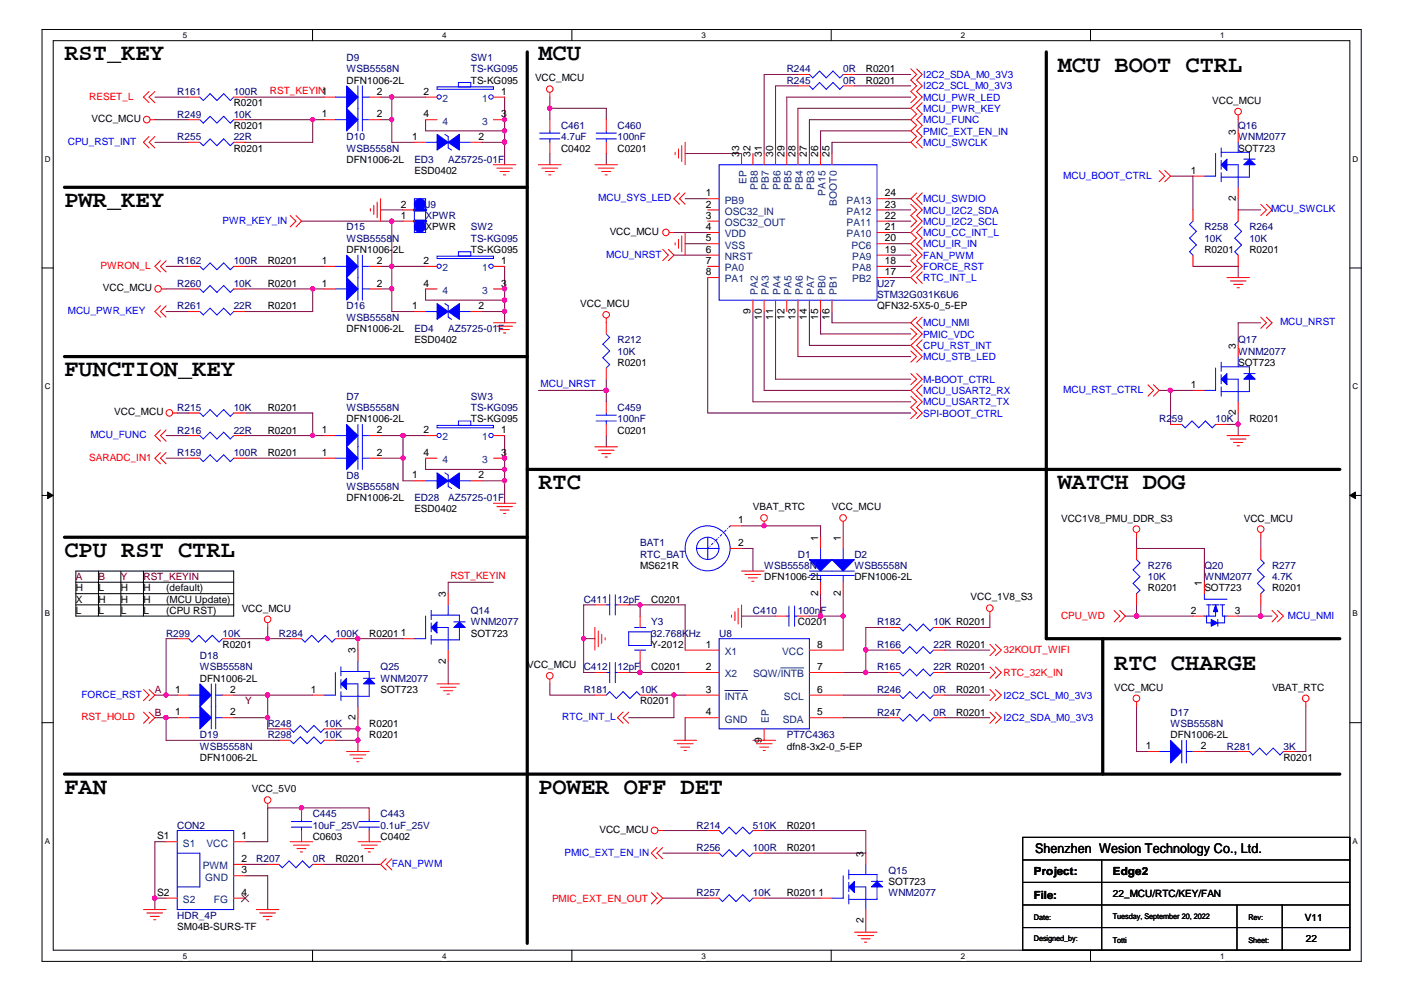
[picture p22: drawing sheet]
<svg xmlns="http://www.w3.org/2000/svg" width="297mm" height="210mm" viewBox="0 0 297 210" stroke-linecap="round" stroke-linejoin="round" font-family="sans-serif">
<defs><g id="words">
<g font-size="5">
<text x="13.6" y="12.8">RST_KEY</text>
<text x="113.9" y="12.8">MCU</text>
<text x="223.8" y="15.2">MCU BOOT CTRL</text>
<text x="13.6" y="43.8">PWR_KEY</text>
<text x="13.6" y="79.6">FUNCTION_KEY</text>
<text x="113.9" y="103.5">RTC</text>
<text x="223.8" y="103.5">WATCH DOG</text>
<text x="13.6" y="117.9">CPU RST CTRL</text>
<text x="235.7" y="141.7">RTC CHARGE</text>
<text x="13.6" y="168">FAN</text>
<text x="113.9" y="168">POWER OFF DET</text>
</g>
<text font-size="2.8" x="219" y="180.4">Shenzhen Wesion Technology Co., Ltd.</text>
<g font-size="2.4">
<text x="218.7" y="185.1">Project:</text>
<text x="235.5" y="185.1">Edge2</text>
<text x="218.7" y="190.1">File:</text>
</g>
<g font-size="2.2">
<text x="79.8" y="20">2</text>
<text x="89.6" y="20">2</text>
<text x="106" y="20">1</text>
<text x="68.1" y="24.8">1</text>
<text x="79.8" y="24.8">2</text>
<text x="87.2" y="29.6">1</text>
<text x="89.6" y="24.8">4</text>
<text x="101.3" y="29.6">2</text>
<text x="106" y="24.8">3</text>
<text x="261.5" y="28.5" transform="rotate(-90 261.5 28.5)">3</text>
<text x="156.4" y="33.2" transform="rotate(-90 156.4 33.2)">33</text>
<text x="158.8" y="33.2" transform="rotate(-90 158.8 33.2)">32</text>
<text x="161.2" y="33.2" transform="rotate(-90 161.2 33.2)">31</text>
<text x="163.6" y="33.2" transform="rotate(-90 163.6 33.2)">30</text>
<text x="165.9" y="33.2" transform="rotate(-90 165.9 33.2)">29</text>
<text x="168.3" y="33.2" transform="rotate(-90 168.3 33.2)">28</text>
<text x="170.7" y="33.2" transform="rotate(-90 170.7 33.2)">27</text>
<text x="173.1" y="33.2" transform="rotate(-90 173.1 33.2)">26</text>
<text x="175.5" y="33.2" transform="rotate(-90 175.5 33.2)">25</text>
<text x="149.3" y="41.5">1</text>
<text x="187.2" y="41.5">24</text>
<text x="252" y="36.8">1</text>
<text x="84.8" y="46.3">1</text>
<text x="84.8" y="43.9">2</text>
<text x="149.3" y="43.9">2</text>
<text x="149.3" y="46.3">3</text>
<text x="187.2" y="46.3">22</text>
<text x="187.2" y="43.9">23</text>
<text x="261.5" y="42.5" transform="rotate(-90 261.5 42.5)">2</text>
<text x="149.3" y="48.7">4</text>
<text x="149.3" y="51.1">5</text>
<text x="149.3" y="53.5">6</text>
<text x="187.2" y="53.5">19</text>
<text x="187.2" y="51.1">20</text>
<text x="187.2" y="48.7">21</text>
<text x="68.1" y="55.9">1</text>
<text x="79.8" y="55.9">2</text>
<text x="89.6" y="55.9">2</text>
<text x="106" y="55.9">1</text>
<text x="149.3" y="55.9">7</text>
<text x="149.3" y="58.2">8</text>
<text x="187.2" y="58.2">17</text>
<text x="187.2" y="55.9">18</text>
<text x="68.1" y="60.6">1</text>
<text x="79.8" y="60.6">2</text>
<text x="87.2" y="65.4">1</text>
<text x="89.6" y="60.6">4</text>
<text x="101.3" y="65.4">2</text>
<text x="106" y="60.6">3</text>
<text x="158.8" y="66.4" transform="rotate(-90 158.8 66.4)">9</text>
<text x="161.2" y="67.6" transform="rotate(-90 161.2 67.6)">10</text>
<text x="163.6" y="67.6" transform="rotate(-90 163.6 67.6)">11</text>
<text x="165.9" y="67.6" transform="rotate(-90 165.9 67.6)">12</text>
<text x="168.3" y="67.6" transform="rotate(-90 168.3 67.6)">13</text>
<text x="170.7" y="67.6" transform="rotate(-90 170.7 67.6)">14</text>
<text x="173.1" y="67.6" transform="rotate(-90 173.1 67.6)">15</text>
<text x="175.5" y="67.6" transform="rotate(-90 175.5 67.6)">16</text>
<text x="261.5" y="73.8" transform="rotate(-90 261.5 73.8)">3</text>
<text x="252" y="82.1">1</text>
<text x="261.5" y="87.9" transform="rotate(-90 261.5 87.9)">2</text>
<text x="68.1" y="91.7">1</text>
<text x="79.8" y="91.7">2</text>
<text x="89.6" y="91.7">2</text>
<text x="106" y="91.7">1</text>
<text x="68.1" y="96.4">1</text>
<text x="79.8" y="96.4">2</text>
<text x="87.2" y="101.2">1</text>
<text x="89.6" y="96.4">4</text>
<text x="101.3" y="101.2">2</text>
<text x="106" y="96.4">3</text>
<text x="156.2" y="110.8">1</text>
<text x="156.2" y="115.5">2</text>
<text x="173.1" y="114.4" transform="rotate(-90 173.1 114.4)">1</text>
<text x="177.9" y="114.4" transform="rotate(-90 177.9 114.4)">1</text>
<text x="254.3" y="124" transform="rotate(-90 254.3 124)">1</text>
<text x="94.3" y="126.3" transform="rotate(-90 94.3 126.3)">3</text>
<text x="173.1" y="126.1" transform="rotate(-90 173.1 126.1)">2</text>
<text x="177.9" y="126.1" transform="rotate(-90 177.9 126.1)">2</text>
<text x="252" y="129.9">2</text>
<text x="261.2" y="129.9">3</text>
<text x="84.8" y="134.6">1</text>
<text x="149.3" y="137">1</text>
<text x="172.9" y="137">8</text>
<text x="75.2" y="138.3" transform="rotate(-90 75.2 138.3)">3</text>
<text x="94.3" y="140.4" transform="rotate(-90 94.3 140.4)">2</text>
<text x="149.3" y="141.8">2</text>
<text x="172.9" y="141.8">7</text>
<text x="37.1" y="146.6">1</text>
<text x="48.7" y="146.6">2</text>
<text x="65.7" y="146.6">1</text>
<text x="149.3" y="146.6">3</text>
<text x="172.9" y="146.6">6</text>
<text x="37.1" y="151.4">1</text>
<text x="48.7" y="151.4">2</text>
<text x="75.2" y="152.4" transform="rotate(-90 75.2 152.4)">2</text>
<text x="149.3" y="151.4">4</text>
<text x="172.9" y="151.4">5</text>
<text x="161.2" y="157.1" transform="rotate(-90 161.2 157.1)">9</text>
<text x="242.4" y="158.5">1</text>
<text x="254" y="158.5">2</text>
<text x="33.2" y="177.6">S1</text>
<text x="51.1" y="177.6">1</text>
<text x="51.1" y="182.4">2</text>
<text x="51.1" y="184.8">3</text>
<text x="182.7" y="181.2" transform="rotate(-90 182.7 181.2)">3</text>
<text x="33.2" y="189.5">S2</text>
<text x="51.1" y="189.5">4</text>
<text x="173.2" y="189.5">1</text>
<text x="182.7" y="195.3" transform="rotate(-90 182.7 195.3)">2</text>
</g>
<g font-size="2.2" fill="#004080">
<text x="93.6" y="21.6">2</text>
<text x="102" y="21.6">1</text>
<text x="93.6" y="26.3">4</text>
<text x="102" y="26.3">3</text>
<text x="157.9" y="39" transform="rotate(-90 157.9 39)">EP</text>
<text x="160.3" y="40.2" transform="rotate(-90 160.3 40.2)">PB8</text>
<text x="162.7" y="40.2" transform="rotate(-90 162.7 40.2)">PB7</text>
<text x="165.1" y="40.2" transform="rotate(-90 165.1 40.2)">PB6</text>
<text x="167.5" y="40.2" transform="rotate(-90 167.5 40.2)">PB5</text>
<text x="169.8" y="40.2" transform="rotate(-90 169.8 40.2)">PB4</text>
<text x="172.3" y="40.2" transform="rotate(-90 172.3 40.2)">PB3</text>
<text x="174.6" y="41.5" transform="rotate(-90 174.6 41.5)">PA15</text>
<text x="153.3" y="43.1">PB9</text>
<text x="153.3" y="45.4">OSC32_IN</text>
<text x="153.3" y="47.8">OSC32_OUT</text>
<text x="177" y="43.6" transform="rotate(-90 177 43.6)">BOOT0</text>
<text x="179.1" y="47.8">PA11</text>
<text x="179.1" y="45.4">PA12</text>
<text x="179.1" y="43.1">PA13</text>
<text x="153.3" y="50.2">VDD</text>
<text x="153.3" y="52.6">VSS</text>
<text x="179.1" y="50.2">PA10</text>
<text x="180.2" y="52.6">PC6</text>
<text x="93.6" y="57.4">2</text>
<text x="102" y="57.4">1</text>
<text x="153.3" y="55">NRST</text>
<text x="153.3" y="57.4">PA0</text>
<text x="153.3" y="59.7">PA1</text>
<text x="180.3" y="59.7">PB2</text>
<text x="180.3" y="57.4">PA8</text>
<text x="180.3" y="55">PA9</text>
<text x="93.6" y="62.2">4</text>
<text x="102" y="62.2">3</text>
<text x="160.3" y="62.3" transform="rotate(-90 160.3 62.3)">PA2</text>
<text x="162.7" y="62.3" transform="rotate(-90 162.7 62.3)">PA3</text>
<text x="165.1" y="62.3" transform="rotate(-90 165.1 62.3)">PA4</text>
<text x="167.5" y="62.3" transform="rotate(-90 167.5 62.3)">PA5</text>
<text x="169.8" y="62.3" transform="rotate(-90 169.8 62.3)">PA6</text>
<text x="172.3" y="62.3" transform="rotate(-90 172.3 62.3)">PA7</text>
<text x="174.6" y="62.3" transform="rotate(-90 174.6 62.3)">PB0</text>
<text x="177" y="62.3" transform="rotate(-90 177 62.3)">PB1</text>
<text x="93.6" y="93.2">2</text>
<text x="102" y="93.2">1</text>
<text x="93.6" y="98">4</text>
<text x="102" y="98">3</text>
<text x="153.3" y="138.6">X1</text>
<text x="153.3" y="143.3">X2</text>
<text x="159.3" y="143.3">SQW/INTB</text>
<text x="165.5" y="138.6">VCC</text>
<text x="153.3" y="148.1">INTA</text>
<text x="165.9" y="148.1">SCL</text>
<text x="153.3" y="152.9">GND</text>
<text x="162.7" y="153" transform="rotate(-90 162.7 153)">EP</text>
<text x="165.6" y="152.9">SDA</text>
<text x="38.7" y="179.1">S1</text>
<text x="43.7" y="179.1">VCC</text>
<text x="42.9" y="183.9">PWM</text>
<text x="38.7" y="191.1">S2</text>
<text x="43.4" y="186.3">GND</text>
<text x="45.3" y="191.1">FG</text>
</g>
<g font-size="2.1" fill="#000080">
<text x="73.3" y="12.9">D9</text>
<text x="73.3" y="15.3">WSB5558N</text>
<text x="99.6" y="12.9">SW1</text>
<text x="99.6" y="15.3">TS-KG095</text>
<text x="166.5" y="15.3">R244</text>
<text x="166.5" y="17.7">R245</text>
<text x="178.4" y="15.3">0R</text>
<text x="178.4" y="17.7">0R</text>
<text x="37.5" y="20.1">R161</text>
<text x="49.4" y="20.1">100R</text>
<text x="37.5" y="24.9">R249</text>
<text x="37.5" y="29.6">R255</text>
<text x="49.4" y="24.9">10K</text>
<text x="49.4" y="29.6">22R</text>
<text x="73.3" y="29.6">D10</text>
<text x="118.7" y="27.3">C461</text>
<text x="118.7" y="29.6">4.7uF</text>
<text x="130.6" y="27.3">C460</text>
<text x="130.6" y="29.6">100nF</text>
<text x="262" y="27.3">Q16</text>
<text x="262" y="29.6">WNM2077</text>
<text x="73.3" y="32.1">WSB5558N</text>
<text x="87.7" y="34.4">ED3</text>
<text x="94.8" y="34.4">AZ5725-01F</text>
<text x="90" y="44">J9</text>
<text x="90" y="46.4">XPWR</text>
<text x="73.3" y="48.7">D15</text>
<text x="73.3" y="51.2">WSB5558N</text>
<text x="99.6" y="48.7">SW2</text>
<text x="99.6" y="51.2">TS-KG095</text>
<text x="254.8" y="48.7">R258</text>
<text x="254.8" y="51.2">10K</text>
<text x="264.3" y="48.7">R264</text>
<text x="264.3" y="51.2">10K</text>
<text x="37.5" y="55.9">R162</text>
<text x="49.4" y="55.9">100R</text>
<text x="37.5" y="60.7">R260</text>
<text x="37.5" y="65.5">R261</text>
<text x="49.4" y="60.7">10K</text>
<text x="49.4" y="65.5">22R</text>
<text x="73.3" y="65.5">D16</text>
<text x="185.5" y="60.7">U27</text>
<text x="185.5" y="63.1">STM32G031K6U6</text>
<text x="73.3" y="67.9">WSB5558N</text>
<text x="87.7" y="70.2">ED4</text>
<text x="94.8" y="70.2">AZ5725-01F</text>
<text x="130.6" y="72.6">R212</text>
<text x="130.6" y="75">10K</text>
<text x="262" y="72.6">Q17</text>
<text x="262" y="75">WNM2077</text>
<text x="37.5" y="87">R215</text>
<text x="49.4" y="87">10K</text>
<text x="73.3" y="84.6">D7</text>
<text x="73.3" y="87">WSB5558N</text>
<text x="99.6" y="84.6">SW3</text>
<text x="99.6" y="87">TS-KG095</text>
<text x="130.6" y="87">C459</text>
<text x="130.6" y="89.3">100nF</text>
<text x="245.2" y="89.3">R259</text>
<text x="257.2" y="89.3">10K</text>
<text x="37.5" y="91.8">R216</text>
<text x="49.4" y="91.8">22R</text>
<text x="37.5" y="96.5">R159</text>
<text x="49.4" y="96.5">100R</text>
<text x="73.3" y="101.3">D8</text>
<text x="73.3" y="103.7">WSB5558N</text>
<text x="87.7" y="106.1">ED28</text>
<text x="94.8" y="106.1">AZ5725-01F</text>
<text x="135.4" y="115.6">BAT1</text>
<text x="135.4" y="118">RTC_BAT</text>
<text x="168.8" y="118">D1</text>
<text x="180.8" y="118">D2</text>
<text x="161.7" y="120.4">WSB5558N</text>
<text x="180.8" y="120.4">WSB5558N</text>
<text x="242.9" y="120.4">R276</text>
<text x="242.9" y="122.8">10K</text>
<text x="254.8" y="120.4">Q20</text>
<text x="254.8" y="122.8">WNM2077</text>
<text x="269.1" y="120.4">R277</text>
<text x="269.1" y="122.8">4.7K</text>
<text x="99.6" y="129.9">Q14</text>
<text x="123.5" y="127.6">C411</text>
<text x="130.6" y="127.6">12pF</text>
<text x="159.3" y="129.9">C410</text>
<text x="168.8" y="129.9">100nF</text>
<text x="35.1" y="134.7">R299</text>
<text x="47.1" y="134.7">10K</text>
<text x="59" y="134.7">R284</text>
<text x="71" y="134.7">100K</text>
<text x="99.6" y="132.3">WNM2077</text>
<text x="137.8" y="132.3">Y3</text>
<text x="137.8" y="134.7">32.768KHz</text>
<text x="152.1" y="134.7">U8</text>
<text x="185.5" y="137.1">R166</text>
<text x="185.5" y="132.3">R182</text>
<text x="197.5" y="137.1">22R R0201</text>
<text x="197.5" y="132.3">10K R0201</text>
<text x="42.3" y="139.5">D18</text>
<text x="42.3" y="141.9">WSB5558N</text>
<text x="80.5" y="141.9">Q25</text>
<text x="123.5" y="141.9">C412</text>
<text x="130.6" y="141.9">12pF</text>
<text x="185.5" y="141.9">R165</text>
<text x="197.5" y="141.9">22R R0201</text>
<text x="80.5" y="144.2">WNM2077</text>
<text x="123.5" y="146.7">R181</text>
<text x="135.4" y="146.7">10K</text>
<text x="185.5" y="146.7">R246</text>
<text x="197.5" y="146.7">0R</text>
<text x="56.6" y="153.8">R248</text>
<text x="68.6" y="153.8">10K</text>
<text x="185.5" y="151.4">R247</text>
<text x="197.5" y="151.4">0R</text>
<text x="247.6" y="151.4">D17</text>
<text x="247.6" y="153.8">WSB5558N</text>
<text x="42.3" y="156.2">D19</text>
<text x="42.3" y="158.6">WSB5558N</text>
<text x="56.6" y="156.2">R298</text>
<text x="68.6" y="156.2">10K</text>
<text x="166.5" y="156.2">PT7C4363</text>
<text x="259.6" y="158.6">R281</text>
<text x="271.5" y="158.6">3K</text>
<text x="66.2" y="172.9">C445</text>
<text x="80.5" y="172.9">C443</text>
<text x="37.5" y="175.3">CON2</text>
<text x="66.2" y="175.3">10uF_25V</text>
<text x="80.5" y="175.3">0.1uF_25V</text>
<text x="147.4" y="175.3">R214</text>
<text x="159.3" y="175.3">510K</text>
<text x="54.2" y="182.5">R207</text>
<text x="66.2" y="182.5">0R</text>
<text x="147.4" y="180.1">R256</text>
<text x="159.3" y="180.1">100R</text>
<text x="188" y="184.8">Q15</text>
<text x="147.4" y="189.6">R257</text>
<text x="159.3" y="189.6">10K</text>
<text x="188" y="189.6">WNM2077</text>
<text x="37.5" y="194.4">HDR_4P</text>
</g>
<g font-size="2.1">
<text x="73.3" y="17.7">DFN1006-2L</text>
<text x="99.6" y="17.7">TS-KG095</text>
<text x="113.2" y="17.2">VCC_MCU</text>
<text x="183.2" y="15.3">R0201</text>
<text x="183.2" y="17.7">R0201</text>
<text x="49.4" y="22.5">R0201</text>
<text x="256.5" y="22">VCC_MCU</text>
<text x="19.4" y="25.8">VCC_MCU</text>
<text x="49.4" y="27.3">R0201</text>
<text x="49.4" y="32.1">R0201</text>
<text x="73.3" y="34.4">DFN1006-2L</text>
<text x="118.7" y="32.1">C0402</text>
<text x="130.6" y="32.1">C0201</text>
<text x="262" y="32.1">SOT723</text>
<text x="87.7" y="36.8">ESD0402</text>
<text x="73.3" y="53.5">DFN1006-2L</text>
<text x="90" y="48.7">XPWR</text>
<text x="99.6" y="53.5">TS-KG095</text>
<text x="129" y="49.7">VCC_MCU</text>
<text x="254.8" y="53.5">R0201</text>
<text x="264.3" y="53.5">R0201</text>
<text x="56.6" y="55.9">R0201</text>
<text x="21.8" y="61.7">VCC_MCU</text>
<text x="56.6" y="60.7">R0201</text>
<text x="56.6" y="65.5">R0201</text>
<text x="122.8" y="65">VCC_MCU</text>
<text x="185.5" y="65.5">QFN32-5X5-0_5-EP</text>
<text x="73.3" y="70.2">DFN1006-2L</text>
<text x="87.7" y="72.6">ESD0402</text>
<text x="130.6" y="77.4">R0201</text>
<text x="262" y="77.4">SOT723</text>
<text x="24.2" y="87.9">VCC_MCU</text>
<text x="56.6" y="87">R0201</text>
<text x="73.3" y="89.3">DFN1006-2L</text>
<text x="99.6" y="89.3">TS-KG095</text>
<text x="264.3" y="89.3">R0201</text>
<text x="56.6" y="91.8">R0201</text>
<text x="130.6" y="91.8">C0201</text>
<text x="56.6" y="96.5">R0201</text>
<text x="73.3" y="106.1">DFN1006-2L</text>
<text x="159.3" y="108">VBAT_RTC</text>
<text x="176" y="108">VCC_MCU</text>
<text x="87.7" y="108.4">ESD0402</text>
<text x="224.5" y="110.4">VCC1V8_PMU_DDR_S3</text>
<text x="263.1" y="110.4">VCC_MCU</text>
<text x="16" y="125.2">H</text>
<text x="20.8" y="125.2">L</text>
<text x="25.6" y="125.2">H</text>
<text x="30.4" y="125.2">H</text>
<text x="35.1" y="125.2">(default)</text>
<text x="135.4" y="120.4">MS621R</text>
<text x="161.7" y="122.8">DFN1006-2L</text>
<text x="180.8" y="122.8">DFN1006-2L</text>
<text x="242.9" y="125.2">R0201</text>
<text x="254.8" y="125.2">SOT723</text>
<text x="269.1" y="125.2">R0201</text>
<text x="16" y="127.6">X</text>
<text x="16" y="129.9">L</text>
<text x="20.8" y="127.6">H</text>
<text x="20.8" y="129.9">L</text>
<text x="25.6" y="129.9">L</text>
<text x="25.6" y="127.6">H</text>
<text x="30.4" y="127.6">H</text>
<text x="30.4" y="129.9">L</text>
<text x="35.1" y="127.6">(MCU Update)</text>
<text x="35.1" y="129.9">(CPU RST)</text>
<text x="51.1" y="129.5">VCC_MCU</text>
<text x="137.8" y="127.6">C0201</text>
<text x="205.4" y="127.1">VCC_1V8_S3</text>
<text x="47.1" y="137.1">R0201</text>
<text x="78.1" y="134.7">R0201</text>
<text x="99.6" y="134.7">SOT723</text>
<text x="137.8" y="137.1">Y-2012</text>
<text x="168.8" y="132.3">C0201</text>
<text x="111.5" y="141.4">VCC_MCU</text>
<text x="137.8" y="141.9">C0201</text>
<text x="42.3" y="144.2">DFN1006-2L</text>
<text x="80.5" y="146.7">SOT723</text>
<text x="135.4" y="149">R0201</text>
<text x="202.3" y="146.7">R0201</text>
<text x="235.7" y="146.2">VCC_MCU</text>
<text x="269.1" y="146.2">VBAT_RTC</text>
<text x="78.1" y="153.8">R0201</text>
<text x="202.3" y="151.4">R0201</text>
<text x="42.3" y="161">DFN1006-2L</text>
<text x="78.1" y="156.2">R0201</text>
<text x="166.5" y="158.6">dfn8-3x2-0_5-EP</text>
<text x="247.6" y="156.2">DFN1006-2L</text>
<text x="271.5" y="161">R0201</text>
<text x="53.3" y="167.7">VCC_5V0</text>
<text x="66.2" y="177.7">C0603</text>
<text x="80.5" y="177.7">C0402</text>
<text x="126.8" y="176.2">VCC_MCU</text>
<text x="166.5" y="175.3">R0201</text>
<text x="71" y="182.5">R0201</text>
<text x="166.5" y="180.1">R0201</text>
<text x="166.5" y="189.6">R0201</text>
<text x="188" y="187.3">SOT723</text>
<text x="235.5" y="189.9">22_MCU/RTC/KEY/FAN</text>
<text x="37.5" y="196.8">SM04B-SURS-TF</text>
<text x="276.1" y="194.9">V11</text>
<text x="276.3" y="199.4">22</text>
</g>
<g font-size="2.1" fill="#00f">
<text x="195.3" y="16.5">I2C2_SDA_M0_3V3</text>
<text x="195.3" y="18.9">I2C2_SCL_M0_3V3</text>
<text x="195.3" y="21.3">MCU_PWR_LED</text>
<text x="195.3" y="23.7">MCU_PWR_KEY</text>
<text x="195.3" y="26.1">MCU_FUNC</text>
<text x="195.3" y="28.5">PMIC_EXT_EN_IN</text>
<text x="14.4" y="30.6">CPU_RST_INT</text>
<text x="195.3" y="30.8">MCU_SWCLK</text>
<text x="225" y="37.8">MCU_BOOT_CTRL</text>
<text x="47.1" y="47.3">PWR_KEY_IN</text>
<text x="126.6" y="42.6">MCU_SYS_LED</text>
<text x="195.3" y="42.8">MCU_SWDIO</text>
<text x="195.3" y="45.2">MCU_I2C2_SDA</text>
<text x="195.3" y="47.6">MCU_I2C2_SCL</text>
<text x="268.9" y="44.9">MCU_SWCLK</text>
<text x="195.3" y="50">MCU_CC_INT_L</text>
<text x="195.3" y="52.3">MCU_IR_IN</text>
<text x="128.3" y="54.5">MCU_NRST</text>
<text x="195.3" y="54.7">FAN_PWM</text>
<text x="195.3" y="57.1">FORCE_RST</text>
<text x="195.3" y="59.5">RTC_INT_L</text>
<text x="14.4" y="66.4">MCU_PWR_KEY</text>
<text x="195.3" y="69.1">MCU_NMI</text>
<text x="195.3" y="71.4">PMIC_VDC</text>
<text x="270.8" y="68.8">MCU_NRST</text>
<text x="195.3" y="76.2">MCU_STB_LED</text>
<text x="195.3" y="73.8">CPU_RST_INT</text>
<text x="114.4" y="81.9">MCU_NRST</text>
<text x="195.3" y="81">M-BOOT_CTRL</text>
<text x="195.3" y="83.4">MCU_USART2_RX</text>
<text x="225" y="83.2">MCU_RST_CTRL</text>
<text x="195.3" y="85.8">MCU_USART2_TX</text>
<text x="195.3" y="88.2">SPI-BOOT_CTRL</text>
<text x="19.1" y="92.7">MCU_FUNC</text>
<text x="272.5" y="130.9">MCU_NMI</text>
<text x="17.2" y="147.6">FORCE_RST</text>
<text x="212.3" y="147.8">I2C2_SCL_M0_3V3</text>
<text x="119" y="152.4">RTC_INT_L</text>
<text x="212.3" y="152.6">I2C2_SDA_M0_3V3</text>
<text x="82.9" y="183.4">FAN_PWM</text>
<text x="119.4" y="181">PMIC_EXT_EN_IN</text>
</g>
<g font-size="2.1" fill="#f00">
<text x="18.9" y="21.1">RESET_L</text>
<text x="57.1" y="19.9">RST_KEYIN1</text>
<text x="21.3" y="56.9">PWRON_L</text>
<text x="18.9" y="97.5">SARADC_IN1</text>
<text x="95.3" y="122.5">RST_KEYIN</text>
<text x="224.5" y="130.9">CPU_WD</text>
<text x="212.3" y="143.1">RTC_32K_IN</text>
<text x="212.3" y="138.3">32KOUT_WIFI</text>
<text x="17.2" y="152.4">RST_HOLD</text>
<text x="116.8" y="190.8">PMIC_EXT_EN_OUT</text>
</g>
<g font-size="2.1" fill="#800000">
<text x="16" y="122.8">A</text>
<text x="20.8" y="122.8">B</text>
<text x="25.6" y="122.8">Y</text>
<text x="30.4" y="122.8">RST_KEYIN</text>
<text x="32.8" y="146.7">A</text>
<text x="51.9" y="149">Y</text>
<text x="32.8" y="151.4">B</text>
</g>
<g font-size="1.7">
<text x="38.7" y="8">5</text>
<text x="93.6" y="8">4</text>
<text x="148.4" y="8">3</text>
<text x="203.3" y="8">2</text>
<text x="258.1" y="8">1</text>
<text x="9.5" y="34.2">D</text>
<text x="286.2" y="34.2">D</text>
<text x="9.5" y="82.3">C</text>
<text x="286.2" y="82.3">C</text>
<text x="9.5" y="130.4">B</text>
<text x="286.2" y="130.4">B</text>
<text x="9.5" y="178.5">A</text>
<text x="286.2" y="178.5">A</text>
<text x="218.7" y="194.7">Date:</text>
<text x="235.5" y="194.4">Tuesday, September 20, 2022</text>
<text x="264.1" y="194.7">Rev:</text>
<text x="38.7" y="202.8">5</text>
<text x="93.6" y="202.8">4</text>
<text x="148.4" y="202.8">3</text>
<text x="203.3" y="202.8">2</text>
<text x="218.7" y="199.2">Designed_by:</text>
<text x="235.5" y="199.4">Totti</text>
<text x="258.1" y="202.8">1</text>
<text x="264.1" y="199.4">Sheet:</text>
</g>
</g></defs>
<path d="M8.9 6.2h279.1v197.2h-279.1zM11.3 8.6h274.3v192.5h-274.3z" fill="none" stroke="#000" stroke-width=".21"/>
<g fill="#fff">
<path d="M38.7 6.5h.9v1.9h-.9z"/>
<path d="M38.7 201.3h.9v1.9h-.9z"/>
</g>
<path d="M66.1 6.2v2.4M66.1 201.1v2.3" fill="none" stroke="#000" stroke-width=".21"/>
<g fill="#fff">
<path d="M93.6 6.5h.9v1.9h-.9z"/>
<path d="M93.6 201.3h.9v1.9h-.9z"/>
</g>
<path d="M121 6.2v2.4M121 201.1v2.3" fill="none" stroke="#000" stroke-width=".21"/>
<g fill="#fff">
<path d="M148.4 6.5h1v1.9h-1z"/>
<path d="M148.4 201.3h1v1.9h-1z"/>
</g>
<path d="M175.9 6.2v2.4M175.9 201.1v2.3" fill="none" stroke="#000" stroke-width=".21"/>
<g fill="#fff">
<path d="M203.3 6.5h.9v1.9h-.9z"/>
<path d="M203.3 201.3h.9v1.9h-.9z"/>
</g>
<path d="M230.7 6.2v2.4M230.7 201.1v2.3" fill="none" stroke="#000" stroke-width=".21"/>
<g fill="#fff">
<path d="M258.1 6.5h1v1.9h-1z"/>
<path d="M258.1 201.3h1v1.9h-1z"/>
<path d="M9.5 32.7h1.2v1.9h-1.2z"/>
<path d="M286.2 32.7h1.2v1.9h-1.2z"/>
<path d="M9.5 80.7h1.2v1.9h-1.2z"/>
<path d="M286.2 80.7h1.2v1.9h-1.2z"/>
</g>
<path d="M8.9 56.7h2.4M285.6 56.7h2.4" fill="none" stroke="#000" stroke-width=".21"/>
<g fill="#fff">
<path d="M9.5 128.9h1.1v1.9h-1.1z"/>
<path d="M286.2 128.9h1.1v1.9h-1.1z"/>
</g>
<path d="M8.9 104.8h2.4M285.6 104.8h2.4" fill="none" stroke="#000" stroke-width=".21"/>
<g fill="#000" stroke="#000" stroke-width=".21">
<path d="M10.1 104.1l1.2 .7-1.2 .7z" fill-rule="evenodd"/>
<path d="M285.6 104.8l1.2-.7v1.4z" fill-rule="evenodd"/>
</g>
<g fill="#fff">
<path d="M9.5 177h1.1v1.9h-1.1z"/>
<path d="M286.2 177h1.1v1.9h-1.1z"/>
</g>
<g fill="none" stroke="#000" stroke-width=".21">
<path d="M16 123.2h33.4M16 125.6h33.4M16 128h33.4M16 120.8h33.4v9.6h-33.4zM20.8 120.8v9.6M25.6 120.8v9.6M30.4 120.8v9.6M8.9 152.9h2.4M285.6 152.9h2.4M216.4 177.2h69.2v23.9h-69.2zM216.4 196.3h69.2M216.4 191.5h69.2"/>
<path d="M216.4 186.7h69.2M216.4 182h69.2M233.1 182v19.1M261.7 191.5v9.6M271.3 191.5v9.6"/>
</g>
<path d="M111.5 11v188.6M221.4 11v124.1h62.1M13.6 39.6h97.9M13.6 75.5h97.9M111.5 99.3h172M13.6 113.7h97.9M233.3 135.1v28.7M13.6 163.8h269.9" fill="none" stroke="#000" stroke-width=".68"/>
<g fill="none" stroke="#800040" stroke-width=".21">
<path d="M168.8 18.2h-4.7v14.3M168.8 15.8h-7.1v16.7M180.8 18.2h11.9M180.8 15.8h11.9M32.8 20.5h7.1M32.8 25.3h7.1M32.8 30.1h7.1M51.9 20.5h16.7M51.9 25.3h16.7M66.2 25.3v4.8h-14.3M80.5 20.5h9.5M80.5 25.3h2.4"/>
<path d="M82.9 20.5v9.6h4.8M90 25.3v2.4h16.8M102 30.1h4.8M106.8 20.5v14.4M116.3 22.9h12v2.4M116.3 20.5v4.8M116.3 32.5v2.4M128.3 32.5v2.4M144.9 32.5h12M192.7 20.5h-26.2v12M192.7 22.9h-23.9v9.6M192.7 25.3h-21.5v7.2"/>
<path d="M192.7 27.7h-19.1v4.8M192.7 30.1h-16.7v2.4M247.6 37.3h4.8v7.1M262 25.3v2.4M35.1 56.4h4.8M51.9 56.4h16.7M63.8 46.8h21.5M80.5 56.4h9.5M80.5 44.4h4.8M82.9 46.8v19.1h4.8M106.8 56.4v11.9M142.6 49.2h7.1"/>
<path d="M142.6 54h7.1M144.9 42.1h4.8M144.9 51.6h4.8M149.7 58.7v28.7h43M188 56.4h4.7M188 42.1h4.7M188 49.2h4.7M188 51.6h4.7M188 54h4.7M188 58.7h4.7M188 44.4h4.7M188 46.8h4.7"/>
<path d="M252.4 56.4h9.6v2.3M262 42.1v2.3h4.7M35.1 65.9h4.8M35.1 61.1h4.8M51.9 61.1h16.7M66.2 61.1v4.8h-14.3M80.5 61.1h2.4M90 61.1v2.4h16.8M102 65.9h4.8M159.3 65.9v19.1h33.4M161.7 65.9v16.7h31M164.1 65.9v14.3h28.6"/>
<path d="M168.8 65.9v9.6h23.9M171.2 65.9v7.2h21.5M173.6 65.9v4.8h19.1M176 65.9v2.4h16.7M266.7 68.3h-4.7v4.8M35.1 92.2h4.8M35.1 97h4.8M37.5 87.4h2.4M51.9 87.4h14.3v4.8M51.9 92.2h16.7M51.9 97h16.7M80.5 92.2h9.5"/>
<path d="M80.5 97h4.8M85.3 92.2v9.5h2.4M90 97v2.3h16.8M106.8 92.2v14.3M113.9 82.6h14.4M128.3 80.2v4.8M128.3 92.2v2.3M245.2 82.6h7.2M247.6 82.6v7.2M259.6 89.8h2.4M262 87.4v4.8M102 101.7h4.8"/>
<path d="M156.9 111.3h16.7v2.4M156.9 116h2.4v4.8M178.4 111.3v2.4M240.5 113.7v2.3h14.3v7.2M266.7 113.7v2.3M37.5 135.1h-2.4v12M49.4 135.1h12M56.6 132.8v2.3M73.3 135.1h12M75.7 135.1v2.5M94.8 139.9v4.8M104.4 123.2h-9.6v2.4"/>
<path d="M123.5 135.1h2.4M125.9 128h-2.4v14.3h2.4M133 128h11.9v9.6M135.4 128v2.4M135.4 139.9v2.4M156.9 130.4h7.2M171.2 130.4h7.2M173.6 125.6v4.8M178.4 125.6v12M183.2 137.6h4.8M188 132.8h-4.8v9.5M199.9 137.6h9.5"/>
<path d="M209.4 130.4v2.4h-9.5M238.1 130.4h14.3M240.5 128v2.4M262 130.4h7.1M266.7 128v2.4M32.8 147.1h4.7M32.8 151.9h4.7M35.1 151.9v4.7h23.9M49.4 147.1h16.8M49.4 151.9h7.2M56.6 147.1v7.1h2.4M71 154.2h4.7"/>
<path d="M71 156.6h4.7M75.7 151.9v7.1M116.3 144.7v2.4h9.6M133 142.3h11.9M137.8 147.1h7.1M142.6 147.1v4.8h-9.6M144.9 151.9v4.7M178.4 147.1h9.6M178.4 151.9h9.6M178.4 142.3h9.6M199.9 147.1h9.5M199.9 151.9h9.5"/>
<path d="M199.9 142.3h9.5M240.5 149.5v9.5h2.4M254.8 159h7.2M276.3 149.5v9.5h-2.4M35.1 178.1h-2.3v14.4M78.1 171h-21.5v7.1h-4.7M140.2 175.7h9.5M161.7 175.7h21.5v4.8h-21.5M32.8 190h2.3M51.9 182.9h4.7M51.9 185.3h4.7v7.2M68.6 182.9h11.9"/>
<path d="M140.2 190h9.5M140.2 180.5h9.5M161.7 190h11.9M183.2 194.8v2.4"/>
</g>
<g fill="#f0f" stroke="#f0f" stroke-width=".21">
<circle cx="63.8" cy="170.9" r=".45"/>
<circle cx="32.7" cy="190" r=".47"/>
<circle cx="123.5" cy="135.1" r=".45"/>
<circle cx="142.5" cy="147.1" r=".45"/>
<circle cx="173.6" cy="130.4" r=".46"/>
<circle cx="128.2" cy="82.6" r=".47"/>
<circle cx="116.3" cy="22.9" r=".47"/>
<circle cx="85.3" cy="92.1" r=".46"/>
<circle cx="106.7" cy="96.9" r=".45"/>
<circle cx="85.3" cy="96.9" r=".46"/>
<circle cx="178.4" cy="130.4" r=".46"/>
<circle cx="106.7" cy="25.3" r=".45"/>
<circle cx="106.7" cy="27.7" r=".45"/>
<circle cx="106.7" cy="61.1" r=".45"/>
<circle cx="106.7" cy="99.3" r=".45"/>
<circle cx="82.9" cy="20.5" r=".45"/>
<circle cx="82.9" cy="25.3" r=".45"/>
<circle cx="66.1" cy="25.3" r=".45"/>
<circle cx="106.7" cy="30.1" r=".46"/>
<circle cx="106.7" cy="65.9" r=".46"/>
<circle cx="82.9" cy="56.3" r=".45"/>
<circle cx="82.9" cy="61.1" r=".45"/>
<circle cx="106.7" cy="101.7" r=".46"/>
<circle cx="261.9" cy="89.8" r=".46"/>
<circle cx="247.6" cy="82.6" r=".47"/>
<circle cx="66.1" cy="61.1" r=".45"/>
<circle cx="82.8" cy="46.8" r=".46"/>
<circle cx="240.4" cy="130.4" r=".47"/>
<circle cx="266.7" cy="130.4" r=".46"/>
<circle cx="183.1" cy="142.3" r=".46"/>
<circle cx="183.1" cy="137.5" r=".46"/>
<circle cx="161.6" cy="111.2" r=".45"/>
<circle cx="56.6" cy="147.1" r=".46"/>
<circle cx="56.6" cy="151.8" r=".46"/>
<circle cx="75.7" cy="156.6" r=".45"/>
<circle cx="75.7" cy="154.2" r=".46"/>
<circle cx="35.1" cy="151.8" r=".45"/>
<circle cx="56.6" cy="135.1" r=".46"/>
<circle cx="35.1" cy="147.1" r=".45"/>
<circle cx="66.1" cy="92.1" r=".45"/>
<circle cx="106.7" cy="63.5" r=".45"/>
<circle cx="75.7" cy="135.1" r=".45"/>
<circle cx="135.4" cy="142.3" r=".46"/>
<circle cx="135.4" cy="128" r=".45"/>
</g>
<g fill="none" stroke="#f00" stroke-width=".21">
<path d="M31.5 19.4l-1.1 1.1 1.1 1.2M32.8 19.4l-1.3 1.1 1.3 1.2M116.3 19.6v.9M168.8 15.8h2.4M168.8 18.2h2.4M178.4 15.8h2.4M178.4 18.2h2.4M192.7 14.6l1.2 1.2-1.2 1.1 1.2 1.3-1.2 1.2 1.2 1.1-1.2 1.2M193.9 14.6l1.2 1.2-1.2 1.1 1.2 1.3-1.2 1.2 1.2 1.1-2.4 2.4 1.2 1.2-1.2 1.2 1.2 1.2-1.2 1.2 1.2 1.2-1.2 1.2 1.2 1.2M31.5 28.9l-1.1 1.2 1.1 1.2M31.8 25.3h1M32.8 28.9l-1.3 1.2 1.3 1.2"/>
<path d="M39.9 25.3h2.4M39.9 20.5h2.4M39.9 30.1h2.4M49.4 25.3h2.5M49.4 20.5h2.5M49.4 30.1h2.5M68.6 25.3h2.4M68.6 20.5h2.4M78.1 25.3h2.4M78.1 20.5h2.4M87.7 30.1h2.3M90 25.3h2.5"/>
<path d="M90 20.5h2.5M99.6 30.1h2.4M104.4 34.9h4.7M104.4 25.3h2.4M104.4 20.5h2.4M105.1 35.6h3.3M105.8 36.3h1.9M106.5 37h.5M113.9 34.9h4.8M114.6 35.6h3.4M115.4 36.3h1.9M116.1 37h.4"/>
<path d="M116.3 25.3v2.4M116.3 30.1v2.4M125.9 34.9h4.7M126.6 35.6h3.3M127.3 36.3h1.9M128 37h.5M128.3 25.3v2.4M128.3 30.1v2.4M142.8 32.2v.5M143.6 31.5v2M144.2 30.8v3.3M144.9 30.1v4.8"/>
<path d="M156.9 32.5v2.4M159.3 32.5v2.4M161.7 32.5v2.4M164.1 32.5v2.4M166.5 32.5v2.4M168.8 32.5v2.4M171.2 32.5v2.4M173.6 32.5v2.4M176 32.5v2.4M195.1 21.7l-1.2 1.2 1.2 1.2-1.2 1.2 1.2 1.2-1.2 1.2 1.2 1.2-1.2 1.2 1.2 1.2M245.2 36.1l1.2 1.2-1.2 1.2M246.4 36.1l1.2 1.2-1.2 1.2"/>
<path d="M252.4 37.3h2.4M262 24.4v.9M262 27.7v2.4M262 39.6v2.5M34 55.2l-1.2 1.2 1.2 1.1M35.1 55.2l-1.1 1.2 1.1 1.1M39.9 56.4h2.4M49.4 56.4h2.5M61.4 45.6l1.2 1.2-1.2 1.2M62.6 45.6l1.2 1.2-1.2 1.2M68.6 56.4h2.4M78.1 56.4h2.4"/>
<path d="M78.4 44.2v.5M79.1 43.4v2M79.8 42.8v3.3M80.5 42.1v4.7M85.3 44.4h2.4M85.3 46.8h2.4M90 56.4h2.5M104.4 56.4h2.4M140.2 52.8l1.2 1.2-1.2 1.2M141.4 52.8l1.2 1.2-1.2 1.2M141.6 49.2h1M142.8 51.4v.4"/>
<path d="M143.6 50.6v1.9M143.8 40.8l-1.2 1.3 1.2 1.1M144.2 49.9v3.4M144.9 49.2v4.8M144.9 40.8l-1.1 1.3 1.1 1.1M149.7 49.2h2.4M149.7 58.7h2.4M149.7 56.4h2.4M149.7 42.1h2.4M149.7 44.4h2.4M149.7 46.8h2.4M149.7 51.6h2.4"/>
<path d="M149.7 54h2.4M185.5 49.2h2.5M185.5 58.7h2.5M185.5 56.4h2.5M185.5 42.1h2.5M185.5 44.4h2.5M185.5 46.8h2.5M185.5 51.6h2.5M185.5 54h2.5M192.7 43.2l1.2 1.2-1.2 1.2 1.2 1.2-1.2 1.2M192.7 52.8l1.2 1.2-1.2 1.2 1.2 1.2-1.2 1.1M193.9 40.8l-1.2 1.3 2.4 2.3-1.2 1.2 1.2 1.2-2.4 2.4 1.2 1.2-1.2 1.2 2.4 2.4-1.2 1.2 1.2 1.2-2.4 2.3 1.2 1.3"/>
<path d="M195.1 40.8l-1.2 1.3 1.2 1.1M195.1 48l-1.2 1.2 1.2 1.2-1.2 1.2 1.2 1.2M195.1 57.5l-1.2 1.2 1.2 1.3M252.4 44.4v2.4M252.4 54v2.4M259.6 58.7h4.7M260.3 59.5h3.3M262 44.4v2.4M262 54v2.4M266.7 43.2l1.2 1.2-1.2 1.2M267.9 43.2l1.2 1.2-1.2 1.2M34 64.7l-1.2 1.2 1.2 1.2"/>
<path d="M34.2 61.1h.9M35.1 64.7l-1.1 1.2 1.1 1.2M39.9 61.1h2.4M39.9 65.9h2.4M49.4 61.1h2.5M49.4 65.9h2.5M68.6 61.1h2.4M78.1 61.1h2.4M87.7 65.9h2.3M90 61.1h2.5M99.6 65.9h2.4M104.4 68.3h4.7"/>
<path d="M104.4 61.1h2.4M105.1 69h3.3M105.8 69.7h1.9M106.5 70.5h.5M128.3 67.3v3.4M128.3 77.9v2.3M159.3 63.5v2.4M161.7 63.5v2.4M164.1 63.5v2.4M166.5 63.5v2.4M168.8 63.5v2.4M171.2 63.5v2.4"/>
<path d="M173.6 63.5v2.4M176 63.5v2.4M192.7 69.5l1.2 1.2-1.2 1.2M192.7 74.3l1.2 1.2-1.2 1.1M192.7 79.1l1.2 1.1-1.2 1.2M193.9 79.1l1.2 1.1-2.4 2.4 2.4 2.4-1.2 1.2 1.2 1.2-1.2 1.2M193.9 67.1l-1.2 1.2 2.4 2.4-2.4 2.4 2.4 2.4-1.2 1.1M195.1 67.1l-1.2 1.2 1.2 1.2M195.1 71.9l-1.2 1.2 1.2 1.2M261 60.2h1.9M261.7 60.9h.5M262 73.1v2.4"/>
<path d="M266.7 67.1l1.2 1.2-1.2 1.2M267.9 67.1l1.2 1.2-1.2 1.2M34 91l-1.2 1.2 1.2 1.2M34 95.8l-1.2 1.2 1.2 1.1M35.1 91l-1.1 1.2 1.1 1.2M35.1 95.8l-1.1 1.2 1.1 1.1M36.6 87.4h.9M39.9 87.4h2.4M39.9 92.2h2.4M39.9 97h2.4M49.4 87.4h2.5M49.4 92.2h2.5"/>
<path d="M49.4 97h2.5M68.6 92.2h2.4M68.6 97h2.4M78.1 92.2h2.4M78.1 97h2.4M90 92.2h2.5M90 97h2.5M104.4 92.2h2.4M104.4 97h2.4M125.9 94.5h4.7M126.6 95.3h3.3M127.3 96h1.9"/>
<path d="M128 96.7h.5M128.3 85v2.4M128.3 89.8v2.4M192.7 83.8l1.2 1.2-1.2 1.2 1.2 1.2-1.2 1.2M195.1 81.4l-1.2 1.2 1.2 1.2M242.9 81.4l1.2 1.2-1.2 1.2M244.1 81.4l1.1 1.2-1.1 1.2M247.6 89.8h2.4M252.4 82.6h2.4M257.2 89.8h2.4M259.6 92.2h4.7M260.3 92.9h3.3"/>
<path d="M261 93.6h1.9M261.7 94.3h.5M262 85v2.4M87.7 101.7h2.3M99.6 101.7h2.4M104.4 106.5h4.7M105.1 107.2h3.3M105.8 107.9h1.9M106.5 108.6h.5M154.5 111.3h2.4M154.5 116h2.4M161.7 110.3v1"/>
<path d="M173.6 113.7v2.3M178.4 110.3v1M178.4 113.7v2.3M240.5 112.7v1M240.5 116v2.4M266.7 112.7v1M266.7 116v2.4M37.5 135.1h2.4M47.1 135.1h2.3M56.6 131.8v1M61.4 135.1h2.4M71 135.1h2.3"/>
<path d="M75.7 137.6v2.3M85.3 135.1h2.4M94.8 125.6v2.4M94.8 137.6v2.3M125.9 132.8v4.8M125.9 128h2.4M126.6 133.5v3.3M127.3 134.2v1.9M128 134.9v.5M130.6 128h2.4M135.4 130.4v2.4M135.4 137.6v2.3"/>
<path d="M144.9 137.6h7.2M154.8 130.1v.5M155.5 129.4v1.9M156.2 128.7v3.4M156.9 120.8h4.8M156.9 128v4.8M157.6 121.6h3.4M158.3 122.3h1.9M159 123h.5M164.1 130.4h2.4M168.8 130.4h2.4M171.2 137.6h7.2"/>
<path d="M173.6 123.2v2.4M178.4 123.2v2.4M188 137.6h2.3M188 132.8h2.3M197.5 137.6h2.4M197.5 132.8h2.4M209.4 129.4v1M209.4 136.3l1.2 1.3-1.2 1.1M210.6 136.3l1.2 1.3-1.2 1.1M235.7 129.2l1.2 1.2-1.2 1.2M236.9 129.2l1.2 1.2-1.2 1.2M240.5 125.6v2.4"/>
<path d="M252.4 130.4h2.4M254.8 123.2v2.4M259.6 130.4h2.4M266.7 125.6v2.4M269.1 129.2l1.2 1.2-1.2 1.2M270.3 129.2l1.2 1.2-1.2 1.2M30.4 145.9l1.1 1.2-1.1 1.2M30.4 150.7l1.1 1.2-1.1 1.1M31.5 145.9l1.3 1.2-1.3 1.2M31.5 150.7l1.3 1.2-1.3 1.1M37.5 147.1h2.4M37.5 151.9h2.4"/>
<path d="M47.1 147.1h2.3M47.1 151.9h2.3M59 156.6h2.4M59 154.2h2.4M66.2 147.1h2.4M68.6 156.6h2.4M68.6 154.2h2.4M73.3 159h4.8M74 159.7h3.4M75.7 149.5v2.4M92.5 144.7h4.7M93.2 145.4h3.3"/>
<path d="M93.9 146.1h1.9M94.6 146.9h.5M116.3 143.7v1M125.9 142.3h2.4M125.9 147.1h2.4M130.6 142.3h2.4M131.8 150.7l-1.2 1.2 1.2 1.1M133 150.7l-1.2 1.2 1.2 1.1M135.4 147.1h2.4M142.6 156.6h4.8M143.3 157.4h3.3M144 158.1h1.9"/>
<path d="M144.7 158.8h.5M144.9 142.3h7.2M144.9 147.1h7.2M144.9 151.9h7.2M159.3 156.6h4.8M160 157.4h3.4M160.7 158.1h1.9M161.5 158.8h.4M161.7 154.2v2.4M171.2 142.3h7.2M171.2 147.1h7.2M171.2 151.9h7.2"/>
<path d="M188 142.3h2.3M188 147.1h2.3M188 151.9h2.3M197.5 142.3h2.4M197.5 147.1h2.4M197.5 151.9h2.4M209.4 141.1l1.2 1.2-1.2 1.2M209.4 145.9l1.2 1.2-1.2 1.2M209.4 150.7l1.2 1.2-1.2 1.1M210.6 141.1l1.2 1.2-1.2 1.2M210.6 145.9l1.2 1.2-1.2 1.2M210.6 150.7l1.2 1.2-1.2 1.1"/>
<path d="M240.5 148.5v1M242.9 159h2.3M252.4 159h2.4M262 159h2.3M271.5 159h2.4M276.3 148.5v1M35.1 178.1h2.4M49.4 178.1h2.5M56.6 170v1M61.4 178.1h4.8M62.1 178.8h3.3M62.8 179.5h1.9"/>
<path d="M63.8 171v2.4M63.8 175.7v2.4M74.8 160.5h1.9M75.5 161.2h.4M75.7 178.1h4.8M76.5 178.8h3.3M77.2 179.5h1.9M78.1 171v2.4M78.1 175.7v2.4M139 179.3l-1.2 1.2 1.2 1.2M139.2 175.7h1M140.2 179.3l-1.2 1.2 1.2 1.2"/>
<path d="M149.7 175.7h2.4M159.3 175.7h2.4M30.4 192.5h4.7M31.1 193.2h3.3M31.8 193.9h1.9M32.5 194.6h.5M35.1 190h2.4M49.4 190h2.5M49.4 182.9h2.5M49.4 185.3h2.5M54.2 192.5h4.8M54.9 193.2h3.4"/>
<path d="M55.7 193.9h1.9M56.4 194.6h.5M56.6 182.9h2.4M63.5 180.3h.5M66.2 182.9h2.4M77.9 180.3h.5M81.7 181.7l-1.2 1.2 1.2 1.2M82.9 181.7l-1.2 1.2 1.2 1.2M137.8 188.9l1.2 1.1-1.2 1.3M139 188.9l1.2 1.1-1.2 1.3M149.7 190h2.4M149.7 180.5h2.4"/>
<path d="M159.3 190h2.4M159.3 180.5h2.4M173.6 190h2.4M180.8 197.2h4.7M181.5 198h3.3M182.2 198.6h1.9M182.9 199.4h.5M183.2 180.5v2.4M183.2 192.5v2.3"/>
<circle cx="116.3" cy="18.9" r=".69"/>
<circle cx="31.1" cy="25.3" r=".7"/>
<circle cx="261.9" cy="23.6" r=".7"/>
<circle cx="140.9" cy="49.2" r=".68"/>
<circle cx="33.4" cy="61.1" r=".68"/>
<circle cx="128.3" cy="66.6" r=".69"/>
<circle cx="35.8" cy="87.4" r=".7"/>
<circle cx="161.6" cy="109.6" r=".7"/>
<circle cx="178.4" cy="109.6" r=".7"/>
<circle cx="240.4" cy="112" r=".7"/>
<circle cx="266.7" cy="112" r=".7"/>
<circle cx="56.6" cy="131" r=".7"/>
<circle cx="209.4" cy="128.7" r=".7"/>
<circle cx="116.3" cy="143" r=".7"/>
<circle cx="240.4" cy="147.8" r=".7"/>
<circle cx="276.2" cy="147.8" r=".7"/>
<circle cx="56.6" cy="169.3" r=".7"/>
<circle cx="138.5" cy="175.7" r=".7"/>
</g>
<g fill="#00f" stroke="#00f" stroke-width=".21">
<path d="M73.3 18.2l2.4 2.3-2.4 2.4z" fill-rule="evenodd"/>
<path d="M91.2 132.8l1.3-1.2v2.4z" fill-rule="evenodd"/>
<path d="M97.2 131.6l1.2 1.2h-2.4z" fill-rule="evenodd"/>
<path d="M73.3 22.9l2.4 2.4-2.4 2.4z" fill-rule="evenodd"/>
<path d="M73.3 94.5l2.4 2.5-2.4 2.3z" fill-rule="evenodd"/>
<path d="M179.6 187.7l1.2-1.2v2.4z" fill-rule="evenodd"/>
<path d="M184.4 187.7l1.1-1.2 1.2 1.2z" fill-rule="evenodd"/>
<path d="M73.3 54l2.4 2.4-2.4 2.3z" fill-rule="evenodd"/>
<path d="M72.1 144.7l1.2-1.2v2.4z" fill-rule="evenodd"/>
<path d="M78.1 143.5l1.2 1.2h-2.4z" fill-rule="evenodd"/>
<path d="M73.3 58.7l2.4 2.4-2.4 2.4z" fill-rule="evenodd"/>
<path d="M258.4 80.2l1.2-1.1v2.3z" fill-rule="evenodd"/>
<path d="M263.1 80.2l1.2-1.1 1.3 1.1z" fill-rule="evenodd"/>
<path d="M42.3 144.7l2.4 2.4-2.4 2.4z" fill-rule="evenodd"/>
<path d="M92.5 100l2.3 1.7-2.3 1.7z" fill-rule="evenodd"/>
<path d="M94.8 101.7l2.4-1.7v3.4z" fill-rule="evenodd"/>
<path d="M42.3 149.5l2.4 2.4-2.4 2.3z" fill-rule="evenodd"/>
<path d="M258.4 34.9l1.2-1.2v2.4z" fill-rule="evenodd"/>
<path d="M263.1 34.9l1.2-1.2 1.3 1.2z" fill-rule="evenodd"/>
<path d="M92.5 28.4l2.3 1.7-2.3 1.7z" fill-rule="evenodd"/>
<path d="M94.8 30.1l2.4-1.7v3.4z" fill-rule="evenodd"/>
<path d="M171.2 118.4h4.8l-2.4 2.4z" fill-rule="evenodd"/>
<path d="M247.6 156.6l2.4 2.4-2.4 2.4z" fill-rule="evenodd"/>
<path d="M176 118.4h4.8l-2.4 2.4z" fill-rule="evenodd"/>
<path d="M73.3 89.8l2.4 2.4-2.4 2.3z" fill-rule="evenodd"/>
<path d="M92.5 64.2l2.3 1.7-2.3 1.7z" fill-rule="evenodd"/>
<path d="M94.8 65.9l2.4-1.7v3.4z" fill-rule="evenodd"/>
<path d="M257.2 128l.4 1.4h-.9z" fill-rule="evenodd"/>
<path d="M256.2 131.1l1.4 .7-1.4 .7z" fill-rule="evenodd"/>
<circle cx="88.8" cy="43.2" r="1.17"/>
<circle cx="88.8" cy="48" r="1.18"/>
</g>
<g fill="none" stroke="#00f" stroke-width=".21">
<path d="M75.7 18.2v9.5M76.7 18.2v9.5M92.5 18.4h11.9v.5h-11.9zM97 17.5h2.6v.9h-2.6zM171.2 15.8l.8 .7 1.4-1.5 1.4 1.5 1.4-1.5 1.5 1.5 .7-.7M171.2 18.2l.8 .7 1.4-1.4 1.4 1.4 1.4-1.4 1.5 1.4 .7-.7M42.3 20.5l.7 .8 1.4-1.5 1.5 1.5 1.4-1.5 1.4 1.5 .7-.8M42.3 25.3l.7 .7 1.4-1.4 1.5 1.4 1.4-1.4 1.4 1.4 .7-.7M42.3 30.1l.7 .7 1.4-1.4 1.5 1.4 1.4-1.4 1.4 1.4 .7-.7M71 20.5h2.3M71 25.3h2.3M76.7 20.5h1.4"/>
<path d="M76.7 25.3h1.4M90 30.1h2.5M94.1 28.4l.7 .5v2.4l.7 .5M97.2 30.1h2.4M114.2 29.4h4.2M114.2 28.2h4.2M116.3 27.7v.5M116.3 29.4v.7M126.1 29.4h4.3M126.1 28.2h4.3M128.3 27.7v.5M128.3 29.4v.7"/>
<path d="M152.1 34.9h33.4v28.6h-33.4zM257.2 32.5v4.8h-2.4M258.4 31.3v1.9M258.4 33.9v1.9M258.4 36.5v2M258.4 32.2h5.9v1.5M259.6 34.9h2.4v4.7M262 30.1v2.1M263.1 33.7h2.5M264.3 34.9v2.6h-5.9M42.3 56.4l.7 .7 1.4-1.5 1.5 1.5 1.4-1.5 1.4 1.5 .7-.7M71 56.4h2.3"/>
<path d="M75.7 54v9.5M76.7 54v9.5M76.7 56.4h1.4M87.7 42.1h2.3v7.1h-2.3zM92.5 54.2h11.9v.5h-11.9zM97 53.3h2.6v.9h-2.6zM252.4 46.8l-.7 .7 1.4 1.5-1.4 1.4 1.4 1.4-1.4 1.5 .7 .7M262 46.8l-.8 .7 1.5 1.5-1.5 1.4 1.5 1.4-1.5 1.5 .8 .7M42.3 61.1l.7 .8 1.4-1.5 1.5 1.5 1.4-1.5 1.4 1.5 .7-.8M42.3 65.9l.7 .7 1.4-1.4 1.5 1.4 1.4-1.4 1.4 1.4 .7-.7M71 61.1h2.3M76.7 61.1h1.4"/>
<path d="M90 65.9h2.5M94.1 64.2l.7 .5v2.4l.7 .5M97.2 65.9h2.4M128.3 70.7l.7 .7-1.4 1.4 1.4 1.5-1.4 1.4 1.4 1.4-.7 .8M257.2 77.9v4.7h-2.4M258.4 76.6v2M258.4 79.3v1.9M258.4 77.6h5.9v1.5M262 75.5v2.1M263.1 79.1h2.5M42.3 87.4l.7 .7 1.4-1.4 1.5 1.4 1.4-1.4 1.4 1.4 .7-.7M42.3 92.2l.7 .7 1.4-1.4 1.5 1.4 1.4-1.4 1.4 1.4 .7-.7"/>
<path d="M42.3 97l.7 .7 1.4-1.5 1.5 1.5 1.4-1.5 1.4 1.5 .7-.7M71 97h2.3M71 92.2h2.3M75.7 89.8v9.5M76.7 89.8v9.5M76.7 97h1.4M76.7 92.2h1.4M92.5 90h11.9v.5h-11.9zM97 89.1h2.6v.9h-2.6zM126.1 89.1h4.3M126.1 87.9h4.3M128.3 87.4v.5"/>
<path d="M128.3 89.1v.7M250 89.8l.7 .7 1.5-1.4 1.4 1.4 1.4-1.4 1.5 1.4 .7-.7M258.4 81.9v1.9M259.6 80.2h2.4v4.8M264.3 80.2v2.7h-5.9M90 101.7h2.5M94.1 100l.7 .5v2.4l.7 .5M97.2 101.7h2.4M147.4 116h4.7M149.7 113.7v4.7M173.6 116v2.4M178.4 116v2.4"/>
<path d="M240.5 118.4l.7 .7-1.5 1.5 1.5 1.4-1.5 1.5 1.5 1.4-.7 .7M266.7 118.4l.8 .7-1.5 1.5 1.5 1.4-1.5 1.5 1.5 1.4-.8 .7M39.9 135.1l.7 .8 1.5-1.5 1.4 1.5 1.4-1.5 1.5 1.5 .7-.8M63.8 135.1l.7 .8 1.5-1.5 1.4 1.5 1.4-1.5 1.4 1.5 .8-.8M75.7 139.9v2.2M90 130.4v4.7h-2.3M91.2 129.2v1.9M91.2 131.8v1.9M91.2 134.4v1.9M91.2 130.1h6v1.5M92.5 132.8h2.3v4.8M94.8 128v2.1"/>
<path d="M96 131.6h2.4M97.2 132.8v2.6h-6M128.3 128h.7M129 125.8v4.3M130.2 128h.4M130.2 125.8v4.3M133 133.7h4.8v2.9h-4.8zM134.2 132.8h2.4M134.2 137.6h2.4M152.1 135.1h19.1v19.1h-19.1zM166.5 130.4h.4M166.9 128.2v4.3"/>
<path d="M168.1 130.4h.7M168.1 128.2v4.3M171.2 120.8h9.6M171.2 121.8h9.6M173.6 121.8v1.4M178.4 121.8v1.4M190.3 137.6l.8 .7 1.4-1.5 1.4 1.5 1.4-1.5 1.5 1.5 .7-.7M190.3 132.8l.8 .7 1.4-1.4 1.4 1.4 1.4-1.4 1.5 1.4 .7-.7M254.8 125.6v1.2h4.8M255.3 128h.9M255.3 130.4v1.4h.9M255.7 128v2.4"/>
<path d="M256.5 128h1.4M257.2 128v2.4h-2.4M257.6 131.1v1.4M258.1 128h1M258.6 128v2.4h1M259.1 130.4v1.4h-1.5M39.9 147.1h2.4M39.9 151.9h2.4M44.7 144.7v9.5M45.6 147.1h1.5M45.6 144.7v9.5M45.6 151.9h1.5"/>
<path d="M61.4 156.6l.7 .8 1.4-1.5 1.5 1.5 1.4-1.5 1.5 1.5 .7-.8M61.4 154.2l.7 .8 1.4-1.5 1.5 1.5 1.4-1.5 1.5 1.5 .7-.8M71 142.3v4.8h-2.4M72.1 142.1h6v1.4M72.1 141.1v1.9M72.1 143.7v1.9M72.1 146.4v1.9M73.3 144.7h2.4v4.8M76.9 143.5h2.4M78.1 144.7v2.6h-6M128.3 147.1l.7-.7 1.4 1.4 1.4-1.4 1.5 1.4 1.4-1.4 .7 .7M128.3 142.3h.7"/>
<path d="M129 140.2v4.3M130.2 140.2v4.3M130.2 142.3h.4M190.3 142.3l.8 .7 1.4-1.4 1.4 1.4 1.4-1.4 1.5 1.4 .7-.7M190.3 147.1l.8 .7 1.4-1.4 1.4 1.4 1.4-1.4 1.5 1.4 .7-.7M190.3 151.9l.8 .7 1.4-1.5 1.4 1.5 1.4-1.5 1.5 1.5 .7-.7M245.2 159h2.4M250 156.6v4.8M251 159h1.4M251 156.6v4.8M264.3 159l.7 .7 1.5-1.4 1.4 1.4 1.5-1.4 1.4 1.4 .7-.7M37.5 175.7h11.9v16.8h-11.9z"/>
<path d="M61.6 175h4.4M61.6 173.8h4.4M63.8 173.4v.4M63.8 175v.7M75.9 175h4.4M75.9 173.8h4.4M78.1 173.4v.4M78.1 175v.7M152.1 175.7l.8 .8 1.4-1.5 1.4 1.5 1.4-1.5 1.5 1.5 .7-.8M37.5 180.5h4.8v7.2h-4.8M59 182.9l.7 .7 1.5-1.4 1.4 1.4 1.4-1.4 1.4 1.4 .8-.7M152.1 180.5l.8 .7 1.4-1.4 1.4 1.4 1.4-1.4 1.5 1.4 .7-.7"/>
<path d="M152.1 190l.8 .8 1.4-1.5 1.4 1.5 1.4-1.5 1.5 1.5 .7-.8M178.4 185.3v4.7h-2.4M179.6 184.1v1.9M179.6 186.7v2M179.6 189.3v2M179.6 185.1h5.9v1.4M180.8 187.7h2.4v4.8M183.2 182.9v2.2M184.4 186.5h2.3M185.5 187.7v2.6h-5.9"/>
<circle cx="92.9" cy="20.5" r=".45"/>
<circle cx="103.9" cy="20.5" r=".46"/>
<circle cx="92.9" cy="56.3" r=".45"/>
<circle cx="103.9" cy="56.3" r=".46"/>
<circle cx="92.9" cy="92.1" r=".45"/>
<circle cx="103.9" cy="92.1" r=".46"/>
<circle cx="149.7" cy="116" r="4.8"/>
<circle cx="149.7" cy="116" r="2.36"/>
</g>
<path d="M153.3 146.1h4.9M165.2 141.3h4.9" fill="none" stroke="#004080" stroke-width=".21"/>
<path d="M154.5 111.3l-4.8 4.7" fill="none" stroke="#00f" stroke-width=".21" stroke-dasharray=".4 .4 0 .4"/>
<path d="M51.1 189.3l1.5 1.5M52.6 189.3l-1.5 1.5" fill="none" stroke="#804000" stroke-width=".21"/>
<path d="M87.7 44.4h2.3M87.7 46.8h2.3" fill="none" stroke="#00f" stroke-width=".68"/>
<use href="#words"/>
</svg>
